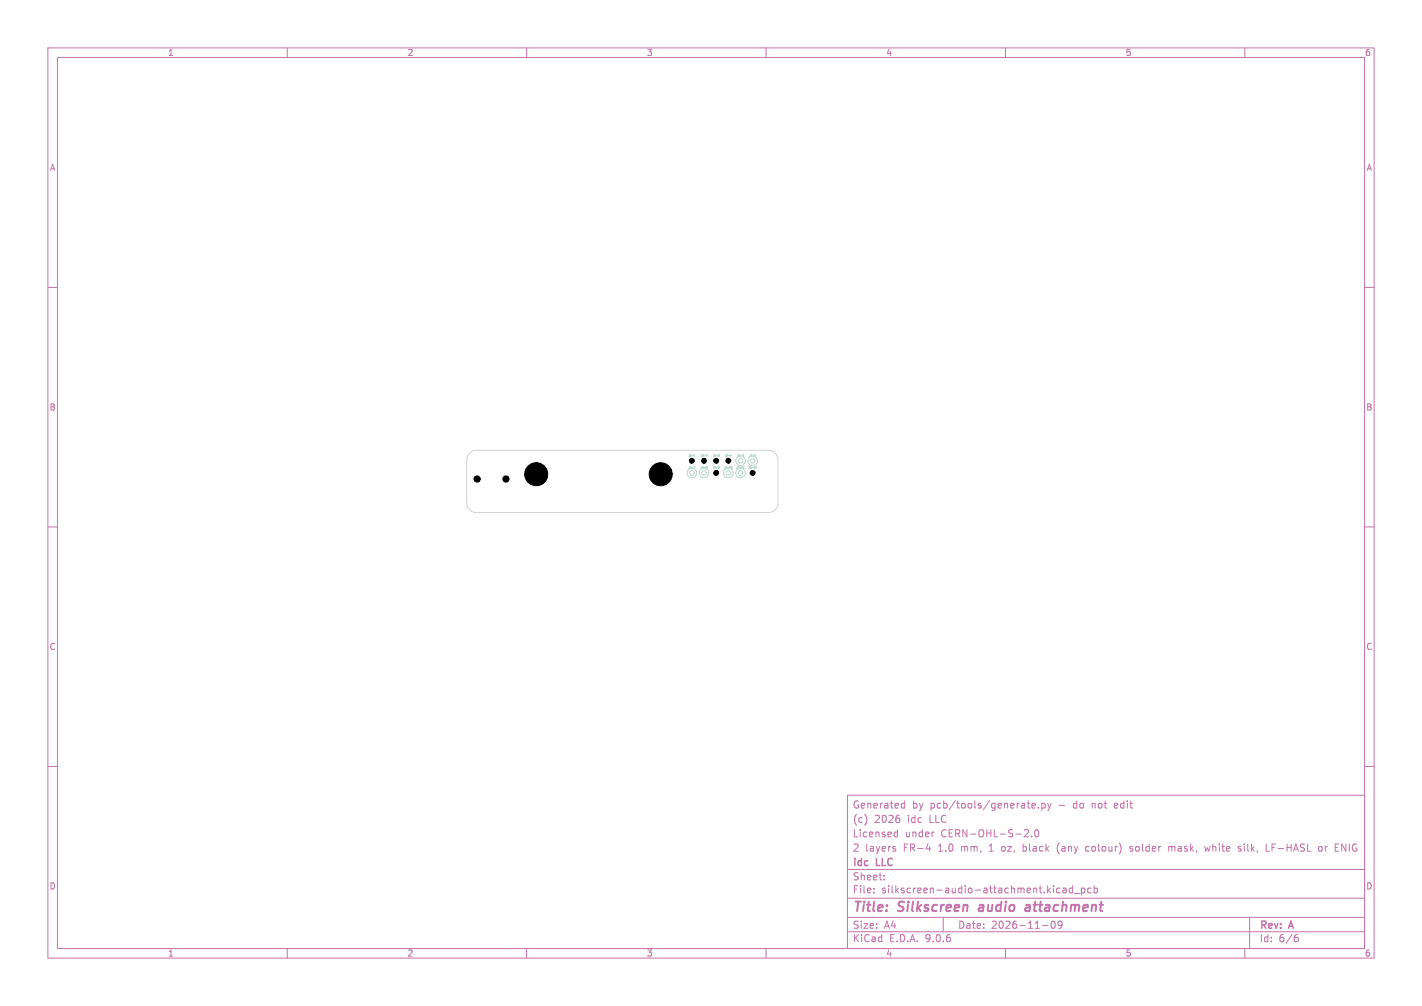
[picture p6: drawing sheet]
<svg xmlns="http://www.w3.org/2000/svg" width="297mm" height="210mm" viewBox="0 0 297 210" stroke-linecap="round" stroke-linejoin="round" font-family="sans-serif">
<defs><g id="words">
<g font-size="2.8" fill="#c872ab">
<text x="178" y="190.9">Title:</text>
<text x="187.7" y="190.9">Silkscreen</text>
<text x="205.3" y="190.9">audio</text>
<text x="215.8" y="190.9">attachment</text>
</g>
<g font-size="2.1" fill="#c872ab">
<text x="178" y="172">(c)</text>
<text x="178" y="169">Generated</text>
<text x="182.6" y="172">2026</text>
<text x="189.6" y="172">idc</text>
<text x="190.5" y="169">by</text>
<text x="194.2" y="172">LLC</text>
<text x="194.3" y="169">pcb/tools/generate.py</text>
<text x="221.2" y="169">-</text>
<text x="224.4" y="169">do</text>
<text x="228.4" y="169">not</text>
<text x="233.3" y="169">edit</text>
<text x="178" y="178">2</text>
<text x="178" y="175">Licensed</text>
<text x="180.7" y="178">layers</text>
<text x="188.7" y="178">FR-4</text>
<text x="189" y="175">under</text>
<text x="196.1" y="178">1.0</text>
<text x="196.6" y="175">CERN-OHL-S-2.0</text>
<text x="201" y="178">mm,</text>
<text x="207" y="178">1</text>
<text x="209.7" y="178">oz,</text>
<text x="214.3" y="178">black</text>
<text x="221.6" y="178">(any</text>
<text x="227.7" y="178">colour)</text>
<text x="237.1" y="178">solder</text>
<text x="245.3" y="178">mask,</text>
<text x="253.1" y="178">white</text>
<text x="260.2" y="178">silk,</text>
<text x="266.1" y="178">LF-HASL</text>
<text x="277.3" y="178">or</text>
<text x="280.8" y="178">ENIG</text>
<text x="178" y="184">Sheet:</text>
<text x="178" y="181.2">idc</text>
<text x="183.1" y="181.2">LLC</text>
<text x="178" y="186.7">File:</text>
<text x="184.1" y="186.7">silkscreen-audio-attachment.kicad_pcb</text>
<text x="178" y="196.9">KiCad</text>
<text x="178" y="194.1">Size:</text>
<text x="184.7" y="194.1">A4</text>
<text x="185.7" y="196.9">E.D.A.</text>
<text x="193.3" y="196.9">9.0.6</text>
<text x="200" y="194.1">Date:</text>
<text x="207" y="194.1">2026-11-09</text>
<text x="263" y="194.3">Rev:</text>
<text x="263" y="196.9">Id:</text>
<text x="267.1" y="196.9">6/6</text>
<text x="269.4" y="194.3">A</text>
</g>
<g font-size="1.8" fill="#c872ab">
<text x="35" y="11.9">1</text>
<text x="85" y="11.9">2</text>
<text x="135" y="11.9">3</text>
<text x="185" y="11.9">4</text>
<text x="235" y="11.9">5</text>
<text x="285" y="11.9">6</text>
<text x="10.3" y="35.9">A</text>
<text x="285.4" y="35.9">A</text>
<text x="10.3" y="85.9">B</text>
<text x="285.3" y="85.9">B</text>
<text x="10.3" y="135.9">C</text>
<text x="285.3" y="135.9">C</text>
<text x="10.3" y="185.9">D</text>
<text x="285.3" y="185.9">D</text>
<text x="35" y="199.9">1</text>
<text x="85" y="199.9">2</text>
<text x="135" y="199.9">3</text>
<text x="185" y="199.9">4</text>
<text x="235" y="199.9">5</text>
<text x="285" y="199.9">6</text>
</g>
<g font-size=".5" fill="#b4dbd2">
<text x="143.7" y="95.4">J6-1</text>
<text x="146.3" y="95.4">J6-2</text>
<text x="148.8" y="95.4">J6-3</text>
<text x="151.3" y="95.4">J6-4</text>
<text x="153.9" y="95.4">J6-5</text>
<text x="156.4" y="95.4">J6-6</text>
<text x="143.7" y="97.9">J6-7</text>
<text x="146.3" y="97.9">J6-8</text>
<text x="148.8" y="97.9">J6-9</text>
<text x="151.2" y="97.9">J6-10</text>
<text x="153.7" y="97.9">J6-11</text>
<text x="156.3" y="97.9">J6-12</text>
</g>
</g></defs>
<g fill="none" stroke="#c872ab" stroke-width=".21">
<path d="M10 10h277v190h-277zM12 12h273v186h-273zM60 10v2M110 10v2M160 10v2M210 10v2M260 10v2M10 60h2M285 60h2M10 110h2M285 110h2M10 160h2"/>
<path d="M177 166h108v32h-108zM181 170.6v1M186.9 177.2l.2 .2-.2 .3M186.9 176.7l.1 .1M186.9 174.6h.6M186.9 173.8h.6M187.5 173.2v1.5M187.8 170.8l.2 .3-.2 .5M188.4 168.6h.6M188.4 167.8h.6M189 167.2v1.5M193.5 177.2h.9"/>
<path d="M194.2 176.7v1M195 173.7h.1M214 173.3l.5-.1 .3 .4-.9 1.1h.9M214.5 167.7h.6M215 168.7h.1M215.5 174.6v.1M215.5 168.2l.7-.1v-.3l-.5-.1-.2 .2 .1 .7h.6M216.2 173.3l.3-.1a.8 .8 0 0 1 .5 .7 .8 .8 0 0 1-.5 .8l-.3-.1-.1-.5zM216.9 168.6v.1M217.6 167.8l.4-.1 .3 .3-.1 .6h-.6M217.6 167.7v1.5M218.8 167.7l.4 1"/>
<path d="M219.2 168.7l-.4 .5M219.5 167.7l-.3 1M221 176.3l-.2 .7 .2 1M227.3 176.7l-.4 .1-.2 .2 .1 .6 .5 .1M236 177.6h.5M236.5 176.8l-.3-.1-.2 .2v.2l.5 .2M244.1 176.8l.4-.1 .2 .2M244.1 176.7v1M251.6 176.7l.3 1 .3-.7 .3 .7M258.6 177l.6 .4-.2 .3-.4-.1M259.2 176.8l-.4-.1-.2 .2M264.5 176.2v1.5h.7"/>
<path d="M275.5 176.8l.2-.1 .4 .1 .1 .6-.2 .2-.3 .1-.2-.1zM280.2 177.7v-1.5l.9 1.5M285 160h2M60 198v2M110 198v2M160 198v2M177 194.5h108M177 191.5h108M177 187.5h108M177 181.5h108M182.5 186.3v.1M182.5 185.5v.1"/>
<path d="M184.7 183.6v.1M184.7 182.8v.1M197 191.5v3M210 198v2M217.7 193.2h1.2M219.7 192.4l.2-.1a.8 .8 0 0 1 .5 .7 .8 .8 0 0 1-.5 .8 1 1 0 0 1-.2-1.4zM220.8 186.3h.6M220.8 185.5h.6M221.8 192.9l-.3 .3h-.4l-.1-.3 .1-.5 .4-.1 .2 .1a.99 .99 0 0 1-.3 1.4h-.3M222 185.5h.6l.1 .9M222.7 185.8h-.5l-.2 .2 .2 .4 .5-.1M224 185.5l-.4-.1-.3 .3 .2 .6h.5"/>
<path d="M224 184.9v1.5M224.4 186.5h1.1M225.9 185.5l.4-.1 .3 .3-.1 .6h-.6M225.9 185.4v1.5M227.9 185.5l-.4-.1-.3 .3 .1 .6h.6M228.5 185.5l.5-.1 .2 .3-.1 .6h-.6M228.5 184.9v1.5M260 198v2M261 191.5v6.5M270.6 195.7h.4l.2 .3-.1 .5-.5 .1M271 195.1l-.4 .1"/>
</g>
<path d="M204.5 189.5l-.1 .4 .2 .3M214.3 189h.8M215.1 189.4h-.7a.4 .4 0 0 0-.3 .4 .4 .4 0 0 0 .2 .4l.7-.1" fill="none" stroke="#c872ab" stroke-width=".4"/>
<g fill="none" stroke="#b4dbd2" stroke-width=".21">
<path d="M144.5 95.1h.3M144.9 97.4h.2l-.1 .4M144.9 95.2h.2M144.9 95l.1-.1v.3M147.5 97.7v.1l.2-.1M147.5 97.5v.1M147.5 97.5h.1M147.5 94.9l.2 .1M147.5 97.6h.1M147.5 97.6v.1M147.5 94.9h.1M147.5 97.4h.1"/>
<path d="M147.5 97.4v.1M147.6 97.4v.1M147.6 97.5h.1M147.6 97.6h.1M147.6 97.6l.1 .1M147.7 95l-.3 .2h.3M147.7 95h.1M147.7 97.5h.1M147.7 97.5l-.1 .1M150 94.9h.2l-.1 .1 .1 .2h-.2M150 95.2h.1M150 97.5v.1"/>
<path d="M150 97.5h.2l-.2 .3M150 97.5h.1M150 97.6h.1M150 97.6h.2M150.2 97.6h.1M152.4 97.8h.2M152.6 94.9l-.1 .2h.3M152.7 95v.2M152.7 97.5v.3M152.7 97.8h.1M152.7 97.5h.1M152.8 97.4l-.1 .1"/>
<path d="M152.8 97.4l.1 .1M152.9 97.5h.1M152.9 97.5l-.1 .3M154.9 97.8h.2M155 97.5v.3M155.1 95.2h.1M155.2 95h.1M155.2 97.8h.2M155.2 97.5l.1-.1v.4M155.2 95v.2M155.2 95.2h.1M155.3 94.9h-.2v.2l.1-.1"/>
<path d="M157.5 97.8h.2M157.6 95v.2M157.6 95.2h.1M157.6 95.2h.2M157.6 95.1h.1M157.7 95l.1 .1M157.7 95l-.1 .1M157.7 94.9l-.1 .1M157.7 94.9h.1M157.8 97.5h.2l-.2 .3h.2M157.8 94.9h-.1M157.8 95.1h.1"/>
<path d="M157.8 95.2h.1M157.8 95.1v.1"/>
<circle cx="144.5" cy="96.2" r=".5"/>
<circle cx="144.5" cy="98.7" r=".5"/>
<circle cx="144.5" cy="98.7" r="1"/>
<circle cx="147" cy="98.7" r=".5"/>
<circle cx="147" cy="96.2" r=".5"/>
<circle cx="147" cy="98.7" r="1"/>
<circle cx="149.6" cy="98.7" r=".5"/>
<circle cx="149.6" cy="96.2" r=".5"/>
<circle cx="152.1" cy="98.7" r=".5"/>
<circle cx="152.1" cy="96.2" r=".5"/>
<circle cx="152.1" cy="98.7" r="1"/>
<circle cx="154.7" cy="96.2" r=".5"/>
<circle cx="154.7" cy="98.7" r=".5"/>
<circle cx="154.7" cy="98.7" r="1"/>
<circle cx="154.7" cy="96.2" r="1"/>
<circle cx="157.2" cy="96.2" r=".5"/>
<circle cx="157.2" cy="98.7" r=".5"/>
<circle cx="157.2" cy="96.2" r="1"/>
</g>
<path d="M98.1 94.6l.6-.4 .8-.2h61a2 2 0 0 1 2 2v9a2 2 0 0 1-2 2h-61a2 2 0 0 1-2-2v-9.2l.2-.6z" fill="none" stroke="#d0d2cd" stroke-width=".21"/>
<g fill="#000" stroke="#000" stroke-width=".21">
<circle cx="99.7" cy="100" r=".65"/>
<circle cx="105.7" cy="100" r=".65"/>
<circle cx="112" cy="99" r="2.4"/>
<circle cx="138" cy="99" r="2.4"/>
<circle cx="144.5" cy="96.2" r=".51"/>
<circle cx="147" cy="96.2" r=".51"/>
<circle cx="149.6" cy="98.7" r=".51"/>
<circle cx="149.6" cy="96.2" r=".51"/>
<circle cx="152.1" cy="96.2" r=".51"/>
<circle cx="157.2" cy="98.7" r=".51"/>
</g>
<use href="#words"/>
</svg>
